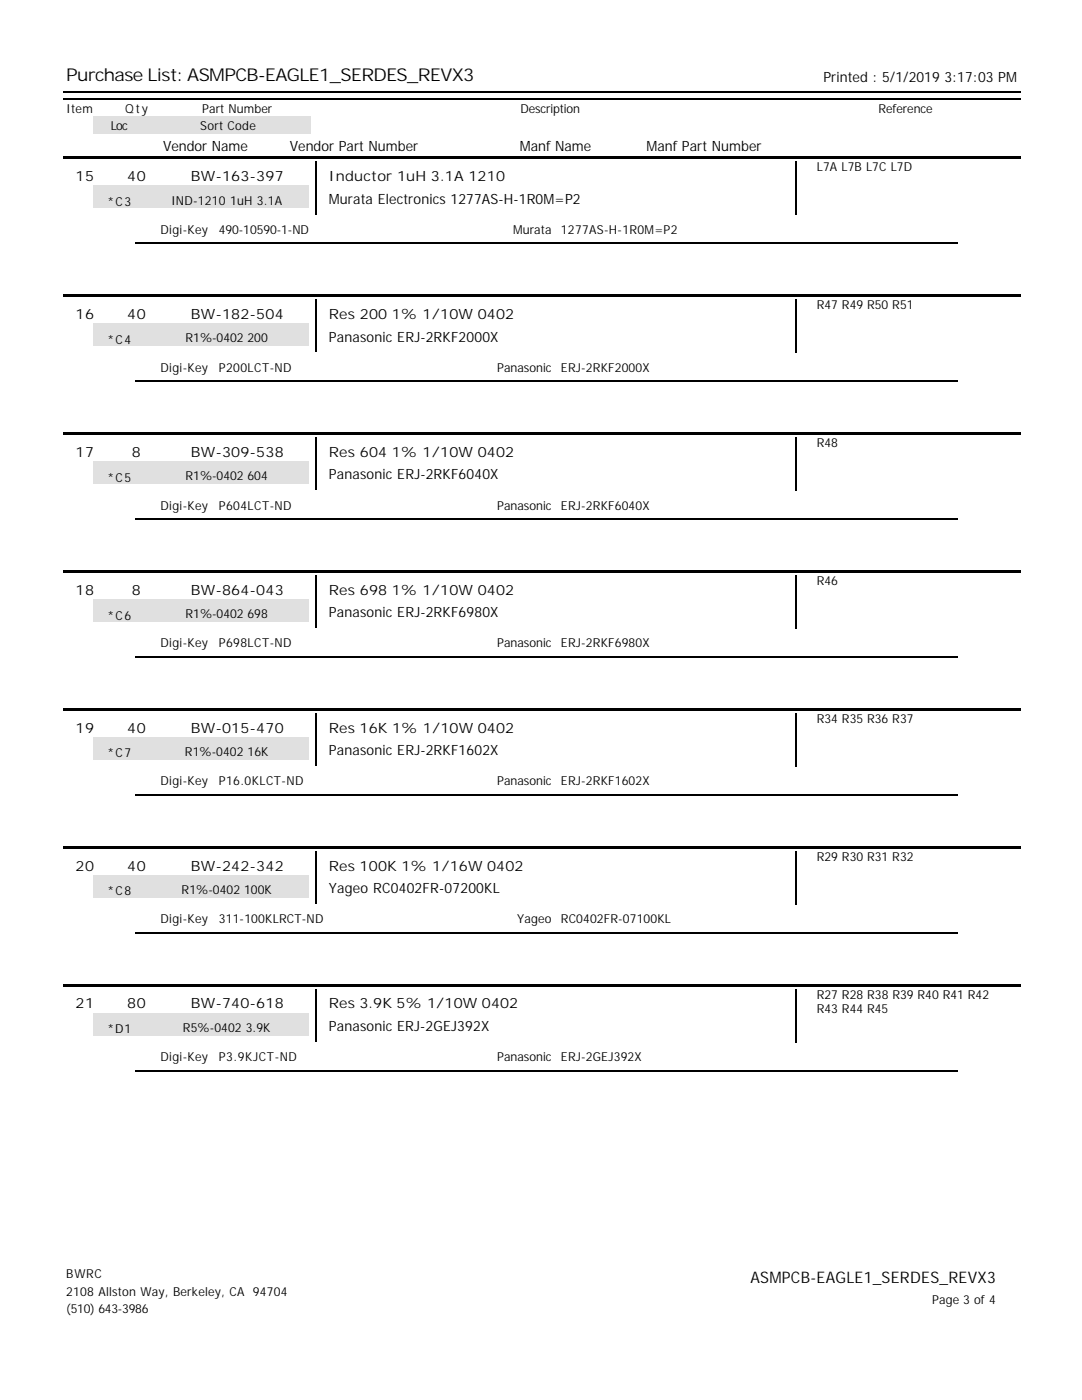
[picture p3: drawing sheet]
<svg xmlns="http://www.w3.org/2000/svg" width="216mm" height="279mm" viewBox="0 0 216 279" stroke-linecap="round" stroke-linejoin="round" font-family="sans-serif">
<defs><g id="words">
<text font-size="3.5" x="13.2" y="16.2">Purchase List: ASMPCB-EAGLE1_SERDES_REVX3</text>
<text font-size="3.2" x="149.8" y="256.1">ASMPCB-EAGLE1_SERDES_REVX3</text>
<g font-size="2.8">
<text x="164.3" y="16.3">Printed : 5/1/2019 3:17:03 PM</text>
<text x="32.5" y="30.1">Vendor Name</text>
<text x="57.8" y="30.1">Vendor Part Number</text>
<text x="103.7" y="30.1">Manf Name</text>
<text x="129" y="30.1">Manf Part Number</text>
<text x="15.1" y="36.2">15</text>
<text x="25.4" y="36.2">40</text>
<text x="38.1" y="36.2">BW-163-397</text>
<text x="65.6" y="36.2">Inductor 1uH 3.1A 1210</text>
<text x="65.6" y="40.7">Murata Electronics 1277AS-H-1R0M=P2</text>
<text x="15.1" y="63.7">16</text>
<text x="25.4" y="63.7">40</text>
<text x="38.1" y="63.7">BW-182-504</text>
<text x="65.6" y="63.7">Res 200 1% 1/10W 0402</text>
<text x="65.6" y="68.2">Panasonic ERJ-2RKF2000X</text>
<text x="15.1" y="91.2">17</text>
<text x="26.3" y="91.2">8</text>
<text x="38.1" y="91.2">BW-309-538</text>
<text x="65.6" y="91.2">Res 604 1% 1/10W 0402</text>
<text x="65.6" y="95.7">Panasonic ERJ-2RKF6040X</text>
<text x="15.1" y="118.7">18</text>
<text x="26.3" y="118.7">8</text>
<text x="38.1" y="118.7">BW-864-043</text>
<text x="65.6" y="118.7">Res 698 1% 1/10W 0402</text>
<text x="65.6" y="123.2">Panasonic ERJ-2RKF6980X</text>
<text x="15.1" y="146.2">19</text>
<text x="25.4" y="146.2">40</text>
<text x="38.1" y="146.2">BW-015-470</text>
<text x="65.6" y="146.2">Res 16K 1% 1/10W 0402</text>
<text x="65.6" y="150.7">Panasonic ERJ-2RKF1602X</text>
<text x="15.1" y="173.7">20</text>
<text x="25.4" y="173.7">40</text>
<text x="38.1" y="173.7">BW-242-342</text>
<text x="65.6" y="173.7">Res 100K 1% 1/16W 0402</text>
<text x="65.6" y="178.2">Yageo RC0402FR-07200KL</text>
<text x="15.1" y="201.3">21</text>
<text x="25.4" y="201.3">80</text>
<text x="38.1" y="201.3">BW-740-618</text>
<text x="65.6" y="201.3">Res 3.9K 5% 1/10W 0402</text>
<text x="65.6" y="205.8">Panasonic ERJ-2GEJ392X</text>
</g>
<g font-size="2.5">
<text x="13.2" y="22.6">Item</text>
<text x="25" y="22.6">Qty</text>
<text x="40.3" y="22.6">Part Number</text>
<text x="103.8" y="22.6">Description</text>
<text x="175.3" y="22.6">Reference</text>
<text x="22.1" y="26">Loc</text>
<text x="40" y="26">Sort Code</text>
<text x="163" y="34.2">L7A L7B L7C L7D</text>
<text x="21.4" y="41.1">*C3</text>
<text x="34.1" y="40.8">IND-1210 1uH 3.1A</text>
<text x="32" y="46.7">Digi-Key</text>
<text x="43.7" y="46.7">490-10590-1-ND</text>
<text x="102.4" y="46.7">Murata</text>
<text x="111.9" y="46.7">1277AS-H-1R0M=P2</text>
<text x="163" y="61.7">R47 R49 R50 R51</text>
<text x="21.4" y="68.6">*C4</text>
<text x="37" y="68.4">R1%-0402 200</text>
<text x="32" y="74.2">Digi-Key</text>
<text x="43.7" y="74.2">P200LCT-ND</text>
<text x="99.2" y="74.2">Panasonic</text>
<text x="111.9" y="74.2">ERJ-2RKF2000X</text>
<text x="163" y="89.3">R48</text>
<text x="37" y="95.9">R1%-0402 604</text>
<text x="21.4" y="96.1">*C5</text>
<text x="32" y="101.7">Digi-Key</text>
<text x="43.7" y="101.7">P604LCT-ND</text>
<text x="99.2" y="101.7">Panasonic</text>
<text x="111.9" y="101.7">ERJ-2RKF6040X</text>
<text x="163" y="116.8">R46</text>
<text x="21.4" y="123.6">*C6</text>
<text x="37" y="123.4">R1%-0402 698</text>
<text x="32" y="129.2">Digi-Key</text>
<text x="43.7" y="129.2">P698LCT-ND</text>
<text x="99.2" y="129.2">Panasonic</text>
<text x="111.9" y="129.2">ERJ-2RKF6980X</text>
<text x="163" y="144.3">R34 R35 R36 R37</text>
<text x="21.4" y="151.2">*C7</text>
<text x="36.9" y="150.9">R1%-0402 16K</text>
<text x="32" y="156.7">Digi-Key</text>
<text x="43.7" y="156.7">P16.0KLCT-ND</text>
<text x="99.2" y="156.7">Panasonic</text>
<text x="111.9" y="156.7">ERJ-2RKF1602X</text>
<text x="163" y="171.8">R29 R30 R31 R32</text>
<text x="21.4" y="178.7">*C8</text>
<text x="36.2" y="178.4">R1%-0402 100K</text>
<text x="32" y="184.2">Digi-Key</text>
<text x="43.7" y="184.2">311-100KLRCT-ND</text>
<text x="103.2" y="184.2">Yageo</text>
<text x="111.9" y="184.2">RC0402FR-07100KL</text>
<text x="163" y="199.3">R27 R28 R38 R39 R40 R41 R42</text>
<text x="163" y="202.2">R43 R44 R45</text>
<text x="21.4" y="206.2">*D1</text>
<text x="36.5" y="205.9">R5%-0402 3.9K</text>
<text x="32" y="211.8">Digi-Key</text>
<text x="43.7" y="211.8">P3.9KJCT-ND</text>
<text x="99.2" y="211.8">Panasonic</text>
<text x="111.9" y="211.8">ERJ-2GEJ392X</text>
<text x="13.2" y="255.1">BWRC</text>
<text x="13.2" y="258.6">2108 Allston Way, Berkeley, CA 94704</text>
<text x="13.2" y="262">(510) 643-3986</text>
<text x="186" y="260.2">Page 3 of 4</text>
</g>
</g></defs>
<path d="M12.7 18.4h191" fill="none" stroke="#000" stroke-width=".26"/>
<g fill="#fff">
<path d="M27 27h28v4h-28z"/>
<path d="M56.6 27h28.1v4h-28.1z"/>
<path d="M96.8 27h28.1v4h-28.1z"/>
<path d="M126.5 27h28.3v4h-28.3z"/>
</g>
<path d="M12.7 19.7h191" fill="none" stroke="#000" stroke-width=".26"/>
<g fill="#e0e0e0">
<path d="M18.5 23.3h10.9v3.4h-10.9z"/>
<path d="M29.4 23.3h32.5v3.4h-32.5z"/>
</g>
<g fill="#fff">
<path d="M65.1 32.5h89.7v4.5h-89.7z"/>
<path d="M65.1 37h89.7v4.5h-89.7z"/>
</g>
<path d="M158.9 32.3v10.6" fill="none" stroke="#000" stroke-width=".26"/>
<path d="M29.1 37h32.5v4.5h-32.5z" fill="#e0e0e0"/>
<path d="M14 42.9h28.1v4.5h-28.1z" fill="#fff"/>
<path d="M63.1 32.3v10.6" fill="none" stroke="#000" stroke-width=".26"/>
<g fill="#fff">
<path d="M43.1 42.9h45v4.5h-45z"/>
<path d="M88.9 42.9h21.7v4.5h-21.7z"/>
<path d="M111.4 42.9h45v4.5h-45z"/>
</g>
<path d="M12.7 31.2h191v.6h-191z" fill="#000"/>
<path d="M18.5 37h10.9v4.5h-10.9z" fill="#e0e0e0"/>
<path d="M27 48.6h164" fill="none" stroke="#000" stroke-width=".26"/>
<g fill="#fff">
<path d="M27 48.9h28v4.5h-28z"/>
<path d="M56.6 48.9h45v4.5h-45z"/>
<path d="M56.6 53.4h45v4.5h-45z"/>
<path d="M27 53.4h28v4.5h-28z"/>
<path d="M145.8 48.9h45v4.5h-45z"/>
<path d="M116.2 48.9h28v4.5h-28z"/>
<path d="M116.2 53.4h28v4.5h-28z"/>
<path d="M145.8 53.4h45v4.5h-45z"/>
<path d="M65.1 60.1h89.7v4.5h-89.7z"/>
<path d="M65.1 64.6h89.7v4.5h-89.7z"/>
</g>
<path d="M158.9 59.8v10.6" fill="none" stroke="#000" stroke-width=".26"/>
<path d="M29.1 64.6h32.5v4.5h-32.5z" fill="#e0e0e0"/>
<path d="M14 70.4h28.1v4.5h-28.1z" fill="#fff"/>
<path d="M63.1 59.8v10.6" fill="none" stroke="#000" stroke-width=".26"/>
<g fill="#fff">
<path d="M43.1 70.4h45v4.5h-45z"/>
<path d="M88.9 70.4h21.7v4.5h-21.7z"/>
<path d="M111.4 70.4h45v4.5h-45z"/>
</g>
<path d="M12.7 58.7h191v.6h-191z" fill="#000"/>
<path d="M18.5 64.6h10.9v4.5h-10.9z" fill="#e0e0e0"/>
<path d="M27 76.1h164" fill="none" stroke="#000" stroke-width=".26"/>
<g fill="#fff">
<path d="M27 76.5h28v4.5h-28z"/>
<path d="M56.6 76.5h45v4.5h-45z"/>
<path d="M56.6 81h45v4.5h-45z"/>
<path d="M27 81h28v4.5h-28z"/>
<path d="M145.8 76.5h45v4.5h-45z"/>
<path d="M116.2 76.5h28v4.5h-28z"/>
<path d="M116.2 81h28v4.5h-28z"/>
<path d="M145.8 81h45v4.5h-45z"/>
<path d="M65.1 87.6h89.7v4.5h-89.7z"/>
<path d="M65.1 92.1h89.7v4.5h-89.7z"/>
</g>
<path d="M158.9 87.3v10.6" fill="none" stroke="#000" stroke-width=".26"/>
<path d="M29.1 92.1h32.5v4.5h-32.5z" fill="#e0e0e0"/>
<path d="M14 97.9h28.1v4.5h-28.1z" fill="#fff"/>
<path d="M63.1 87.3v10.6" fill="none" stroke="#000" stroke-width=".26"/>
<g fill="#fff">
<path d="M43.1 97.9h45v4.5h-45z"/>
<path d="M88.9 97.9h21.7v4.5h-21.7z"/>
<path d="M111.4 97.9h45v4.5h-45z"/>
</g>
<path d="M12.7 86.3h191v.5h-191z" fill="#000"/>
<path d="M18.5 92.1h10.9v4.5h-10.9z" fill="#e0e0e0"/>
<path d="M27 103.6h164" fill="none" stroke="#000" stroke-width=".26"/>
<g fill="#fff">
<path d="M27 104h28v4.5h-28z"/>
<path d="M56.6 104h45v4.5h-45z"/>
<path d="M56.6 108.5h45v4.5h-45z"/>
<path d="M27 108.5h28v4.5h-28z"/>
<path d="M145.8 104h45v4.5h-45z"/>
<path d="M116.2 104h28v4.5h-28z"/>
<path d="M116.2 108.5h28v4.5h-28z"/>
<path d="M145.8 108.5h45v4.5h-45z"/>
<path d="M65.1 115.1h89.7v4.5h-89.7z"/>
<path d="M65.1 119.6h89.7v4.5h-89.7z"/>
</g>
<path d="M158.9 114.8v10.6" fill="none" stroke="#000" stroke-width=".26"/>
<path d="M29.1 119.6h32.5v4.5h-32.5z" fill="#e0e0e0"/>
<path d="M14 125.4h28.1v4.5h-28.1z" fill="#fff"/>
<path d="M63.1 114.8v10.6" fill="none" stroke="#000" stroke-width=".26"/>
<g fill="#fff">
<path d="M43.1 125.4h45v4.5h-45z"/>
<path d="M88.9 125.4h21.7v4.5h-21.7z"/>
<path d="M111.4 125.4h45v4.5h-45z"/>
</g>
<path d="M12.7 113.8h191v.5h-191z" fill="#000"/>
<path d="M18.5 119.6h10.9v4.5h-10.9z" fill="#e0e0e0"/>
<path d="M27 131.1h164" fill="none" stroke="#000" stroke-width=".26"/>
<g fill="#fff">
<path d="M27 131.5h28v4.5h-28z"/>
<path d="M56.6 131.5h45v4.5h-45z"/>
<path d="M56.6 136h45v4.5h-45z"/>
<path d="M27 136h28v4.5h-28z"/>
<path d="M145.8 131.5h45v4.5h-45z"/>
<path d="M116.2 131.5h28v4.5h-28z"/>
<path d="M116.2 136h28v4.5h-28z"/>
<path d="M145.8 136h45v4.5h-45z"/>
<path d="M65.1 142.6h89.7v4.5h-89.7z"/>
<path d="M65.1 147.1h89.7v4.5h-89.7z"/>
</g>
<path d="M158.9 142.3v10.6" fill="none" stroke="#000" stroke-width=".26"/>
<path d="M29.1 147.1h32.5v4.5h-32.5z" fill="#e0e0e0"/>
<path d="M14 152.9h28.1v4.5h-28.1z" fill="#fff"/>
<path d="M63.1 142.3v10.6" fill="none" stroke="#000" stroke-width=".26"/>
<g fill="#fff">
<path d="M43.1 152.9h45v4.5h-45z"/>
<path d="M88.9 152.9h21.7v4.5h-21.7z"/>
<path d="M111.4 152.9h45v4.5h-45z"/>
</g>
<path d="M12.7 141.3h191v.5h-191z" fill="#000"/>
<path d="M18.5 147.1h10.9v4.5h-10.9z" fill="#e0e0e0"/>
<path d="M27 158.6h164" fill="none" stroke="#000" stroke-width=".26"/>
<g fill="#fff">
<path d="M27 159h28v4.5h-28z"/>
<path d="M56.6 159h45v4.5h-45z"/>
<path d="M56.6 163.5h45v4.5h-45z"/>
<path d="M27 163.5h28v4.5h-28z"/>
<path d="M145.8 159h45v4.5h-45z"/>
<path d="M116.2 159h28v4.5h-28z"/>
<path d="M116.2 163.5h28v4.5h-28z"/>
<path d="M145.8 163.5h45v4.5h-45z"/>
<path d="M65.1 170.1h89.7v4.5h-89.7z"/>
<path d="M65.1 174.6h89.7v4.5h-89.7z"/>
</g>
<path d="M158.9 169.9v10.5" fill="none" stroke="#000" stroke-width=".26"/>
<path d="M29.1 174.6h32.5v4.5h-32.5z" fill="#e0e0e0"/>
<path d="M14 180.4h28.1v4.5h-28.1z" fill="#fff"/>
<path d="M63.1 169.9v10.5" fill="none" stroke="#000" stroke-width=".26"/>
<g fill="#fff">
<path d="M43.1 180.4h45v4.5h-45z"/>
<path d="M88.9 180.4h21.7v4.5h-21.7z"/>
<path d="M111.4 180.4h45v4.5h-45z"/>
</g>
<path d="M12.7 168.8h191v.5h-191z" fill="#000"/>
<path d="M18.5 174.6h10.9v4.5h-10.9z" fill="#e0e0e0"/>
<path d="M27 186.1h164" fill="none" stroke="#000" stroke-width=".26"/>
<g fill="#fff">
<path d="M27 186.5h28v4.5h-28z"/>
<path d="M56.6 186.5h45v4.5h-45z"/>
<path d="M56.6 191h45v4.5h-45z"/>
<path d="M27 191h28v4.5h-28z"/>
<path d="M145.8 186.5h45v4.5h-45z"/>
<path d="M116.2 186.5h28v4.5h-28z"/>
<path d="M116.2 191h28v4.5h-28z"/>
<path d="M145.8 191h45v4.5h-45z"/>
<path d="M65.1 197.6h89.7v4.5h-89.7z"/>
<path d="M65.1 202.1h89.7v4.5h-89.7z"/>
</g>
<path d="M158.9 197.4v10.6" fill="none" stroke="#000" stroke-width=".26"/>
<path d="M29.1 202.1h32.5v4.5h-32.5z" fill="#e0e0e0"/>
<path d="M14 208h28.1v4.5h-28.1z" fill="#fff"/>
<path d="M63.1 197.4v10.6" fill="none" stroke="#000" stroke-width=".26"/>
<g fill="#fff">
<path d="M43.1 208h45v4.5h-45z"/>
<path d="M88.9 208h21.7v4.5h-21.7z"/>
<path d="M111.4 208h45v4.5h-45z"/>
</g>
<path d="M12.7 196.3h191v.5h-191z" fill="#000"/>
<path d="M18.5 202.1h10.9v4.5h-10.9z" fill="#e0e0e0"/>
<path d="M27 213.7h164" fill="none" stroke="#000" stroke-width=".26"/>
<g fill="#fff">
<path d="M27 214h28v4.5h-28z"/>
<path d="M56.6 214h45v4.5h-45z"/>
<path d="M56.6 218.5h45v4.5h-45z"/>
<path d="M27 218.5h28v4.5h-28z"/>
<path d="M145.8 214h45v4.5h-45z"/>
<path d="M116.2 214h28v4.5h-28z"/>
<path d="M116.2 218.5h28v4.5h-28z"/>
<path d="M145.8 218.5h45v4.5h-45z"/>
</g>
<use href="#words"/>
</svg>
